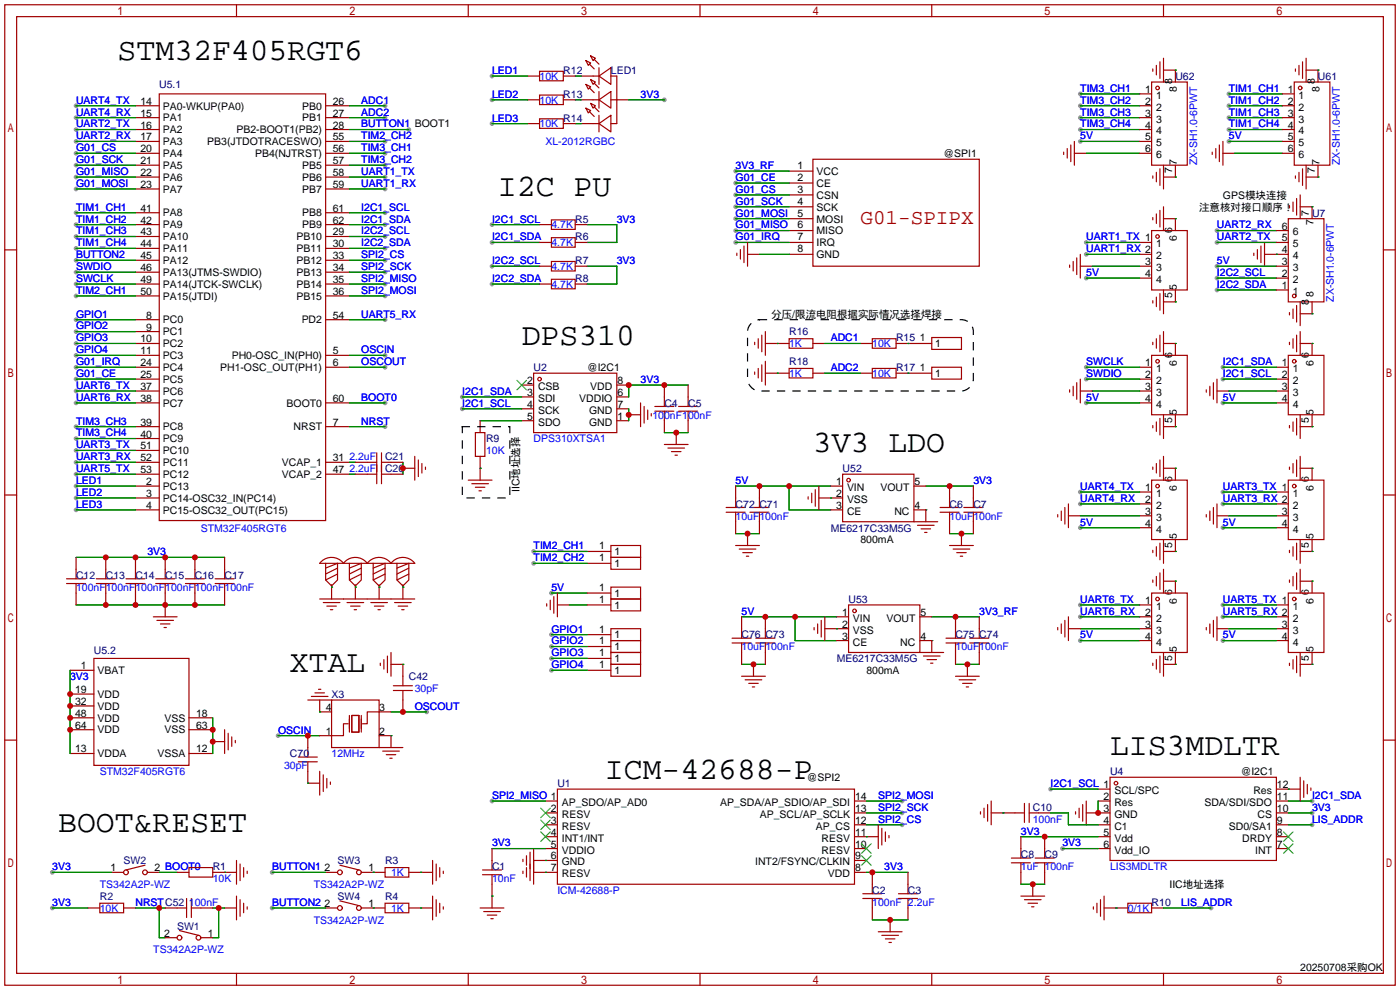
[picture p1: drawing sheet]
<svg xmlns="http://www.w3.org/2000/svg" width="299mm" height="212mm" viewBox="0 0 299 212" stroke-linecap="round" stroke-linejoin="round" font-family="sans-serif">
<defs><g id="words">
<g font-size="6.7">
<text x="25.1" y="12.7">STM32F405RGT6</text>
<text x="106.4" y="42">I2C PU</text>
<text x="111.5" y="73.7">DPS310</text>
<text x="173.7" y="96.6">3V3 LDO</text>
<text x="62" y="143.6">XTAL</text>
<text x="237.2" y="161.3">LIS3MDLTR</text>
<text x="129.3" y="166.4">ICM-42688-P</text>
<text x="12.4" y="177.8">BOOT&amp;RESET</text>
</g>
<text font-size="4.5" fill="#a00000" x="183.9" y="47.8">G01-SPIPX</text>
<g font-size="2.2" fill="#00f">
<text x="105.2" y="15.8">LED1</text>
<text x="115.3" y="17.1">10K</text>
<text x="16.3" y="22.2">UART4_TX</text>
<text x="77.2" y="22.2">ADC1</text>
<text x="105.2" y="20.9">LED2</text>
<text x="115.3" y="22.2">10K</text>
<text x="136.9" y="20.9">3V3</text>
<text x="230.9" y="22.2">TIM3_CH2</text>
<text x="230.9" y="19.6">TIM3_CH1</text>
<text x="262.6" y="19.6">TIM1_CH1</text>
<text x="262.6" y="22.2">TIM1_CH2</text>
<text x="16.3" y="24.7">UART4_RX</text>
<text x="16.3" y="27.2">UART2_TX</text>
<text x="16.3" y="29.8">UART2_RX</text>
<text x="77.2" y="24.7">ADC2</text>
<text x="77.2" y="27.2">BUTTON1 BOOT1</text>
<text x="77.2" y="29.8">TIM2_CH2</text>
<text x="105.2" y="26">LED3</text>
<text x="115.3" y="27.2">10K</text>
<text x="230.9" y="27.2">TIM3_CH4</text>
<text x="230.9" y="24.7">TIM3_CH3</text>
<text x="230.9" y="29.8">5V</text>
<text x="262.6" y="24.7">TIM1_CH3</text>
<text x="262.6" y="27.2">TIM1_CH4</text>
<text x="262.6" y="29.8">5V</text>
<text x="16.3" y="34.9">G01_SCK</text>
<text x="16.3" y="32.3">G01_CS</text>
<text x="77.2" y="32.3">TIM3_CH1</text>
<text x="77.2" y="34.9">TIM3_CH2</text>
<text x="116.6" y="31">XL-2012RGBC</text>
<text x="255.8" y="35.3" transform="rotate(-90 255.8 35.3)">ZX-SH1.0-6PWT</text>
<text x="286.3" y="35.3" transform="rotate(-90 286.3 35.3)">ZX-SH1.0-6PWT</text>
<text x="16.3" y="37.4">G01_MISO</text>
<text x="16.3" y="39.9">G01_MOSI</text>
<text x="77.2" y="37.4">UART1_TX</text>
<text x="77.2" y="39.9">UART1_RX</text>
<text x="157.2" y="36.1">3V3_RF</text>
<text x="157.2" y="38.7">G01_CE</text>
<text x="157.2" y="41.2">G01_CS</text>
<text x="16.3" y="45">TIM1_CH1</text>
<text x="16.3" y="47.6">TIM1_CH2</text>
<text x="77.2" y="45">I2C1_SCL</text>
<text x="77.2" y="47.6">I2C1_SDA</text>
<text x="105.2" y="47.6">I2C1_SCL</text>
<text x="131.8" y="47.6">3V3</text>
<text x="157.2" y="43.7">G01_SCK</text>
<text x="157.2" y="46.3">G01_MOSI</text>
<text x="16.3" y="50.1">TIM1_CH3</text>
<text x="16.3" y="52.6">TIM1_CH4</text>
<text x="77.2" y="50.1">I2C2_SCL</text>
<text x="77.2" y="52.6">I2C2_SDA</text>
<text x="105.2" y="51.4">I2C1_SDA</text>
<text x="117.9" y="48.8">4.7K</text>
<text x="117.9" y="52.6">4.7K</text>
<text x="157.2" y="48.8">G01_MISO</text>
<text x="157.2" y="51.4">G01_IRQ</text>
<text x="232.2" y="53.9">UART1_RX 2</text>
<text x="232.2" y="51.4">UART1_TX 1</text>
<text x="260.1" y="48.8">UART2_RX</text>
<text x="260.1" y="51.4">UART2_TX</text>
<text x="16.3" y="55.2">BUTTON2</text>
<text x="16.3" y="57.7">SWDIO</text>
<text x="77.2" y="55.2">SPI2_CS</text>
<text x="77.2" y="57.7">SPI2_SCK</text>
<text x="105.2" y="56.4">I2C2_SCL</text>
<text x="117.9" y="57.7">4.7K</text>
<text x="131.8" y="56.4">3V3</text>
<text x="232.2" y="59">5V</text>
<text x="260.1" y="56.4">5V</text>
<text x="260.1" y="59">I2C2_SCL</text>
<text x="16.3" y="60.3">SWCLK</text>
<text x="16.3" y="62.8">TIM2_CH1</text>
<text x="77.2" y="60.3">SPI2_MISO</text>
<text x="77.2" y="62.8">SPI2_MOSI</text>
<text x="105.2" y="60.3">I2C2_SDA</text>
<text x="117.9" y="61.5">4.7K</text>
<text x="260.1" y="61.5">I2C2_SDA</text>
<text x="285" y="64.5" transform="rotate(-90 285 64.5)">ZX-SH1.0-6PWT</text>
<text x="16.3" y="70.4">GPIO2</text>
<text x="16.3" y="67.9">GPIO1</text>
<text x="77.2" y="67.9">UART5_RX</text>
<text x="16.3" y="73">GPIO3</text>
<text x="16.3" y="75.5">GPIO4</text>
<text x="77.2" y="75.5">OSCIN</text>
<text x="168.7" y="74.2">1K</text>
<text x="177.5" y="73">ADC1</text>
<text x="186.4" y="74.2">10K</text>
<text x="16.3" y="78">G01_IRQ</text>
<text x="16.3" y="80.6">G01_CE</text>
<text x="16.3" y="83.1">UART6_TX</text>
<text x="77.2" y="78">OSCOUT</text>
<text x="136.9" y="81.8">3V3</text>
<text x="168.7" y="80.6">1K</text>
<text x="177.5" y="79.3">ADC2</text>
<text x="186.4" y="80.6">10K</text>
<text x="232.2" y="80.6">SWDIO</text>
<text x="232.2" y="78">SWCLK</text>
<text x="261.4" y="80.6">I2C1_SCL</text>
<text x="261.4" y="78">I2C1_SDA</text>
<text x="16.3" y="85.7">UART6_RX</text>
<text x="77.2" y="85.7">BOOT0</text>
<text x="98.8" y="84.4">I2C1_SDA</text>
<text x="98.8" y="86.9">I2C1_SCL</text>
<text x="139.4" y="89.5">100nF100nF</text>
<text x="232.2" y="85.7">5V</text>
<text x="261.4" y="85.7">5V</text>
<text x="16.3" y="90.7">TIM3_CH3</text>
<text x="16.3" y="93.3">TIM3_CH4</text>
<text x="16.3" y="95.8">UART3_TX</text>
<text x="77.2" y="90.7">NRST</text>
<text x="114" y="94.5">DPS310XTSA1</text>
<text x="16.3" y="98.4">UART3_RX</text>
<text x="16.3" y="100.9">UART5_TX</text>
<text x="74.7" y="100.9">2.2uF</text>
<text x="74.7" y="98.4">2.2uF</text>
<text x="103.9" y="97.1">10K</text>
<text x="16.3" y="103.4">LED1</text>
<text x="16.3" y="106">LED2</text>
<text x="157.2" y="103.4">5V</text>
<text x="208" y="103.4">3V3</text>
<text x="230.9" y="107.2">UART4_RX</text>
<text x="230.9" y="104.7">UART4_TX</text>
<text x="261.4" y="107.2">UART3_RX 2</text>
<text x="261.4" y="104.7">UART3_TX 1</text>
<text x="16.3" y="108.5">LED3</text>
<text x="42.9" y="113.6">STM32F405RGT6</text>
<text x="157.2" y="111.1">10uF</text>
<text x="162.3" y="111.1">100nF</text>
<text x="202.9" y="111.1">10uF</text>
<text x="208" y="111.1">100nF</text>
<text x="230.9" y="112.3">5V</text>
<text x="261.4" y="112.3">5V</text>
<text x="31.5" y="118.7">3V3</text>
<text x="114" y="117.4">TIM2_CH1</text>
<text x="114" y="119.9">TIM2_CH2</text>
<text x="16.3" y="126.3">100nF</text>
<text x="22.6" y="126.3">100nF</text>
<text x="29" y="126.3">100nF</text>
<text x="35.3" y="126.3">100nF</text>
<text x="41.7" y="126.3">100nF</text>
<text x="48" y="126.3">100nF</text>
<text x="117.9" y="126.3">5V</text>
<text x="158.5" y="131.4">5V</text>
<text x="209.3" y="131.4">3V3_RF</text>
<text x="230.9" y="128.8">UART6_TX</text>
<text x="230.9" y="131.4">UART6_RX</text>
<text x="261.4" y="131.4">UART5_RX 2</text>
<text x="261.4" y="128.8">UART5_TX 1</text>
<text x="117.9" y="135.2">GPIO1</text>
<text x="117.9" y="137.7">GPIO2</text>
<text x="230.9" y="136.5">5V</text>
<text x="261.4" y="136.5">5V</text>
<text x="117.9" y="140.3">GPIO3</text>
<text x="117.9" y="142.8">GPIO4</text>
<text x="158.5" y="139">10uF</text>
<text x="163.6" y="139">100nF</text>
<text x="204.2" y="139">10uF</text>
<text x="209.3" y="139">100nF</text>
<text x="15" y="145.3">3V3</text>
<text x="88.6" y="147.9">30pF</text>
<text x="88.6" y="151.7">OSCOUT</text>
<text x="59.4" y="156.8">OSCIN</text>
<text x="70.9" y="161.9">12MHz</text>
<text x="21.3" y="165.7">STM32F405RGT6</text>
<text x="60.7" y="164.4">30pF</text>
<text x="105.2" y="170.7">SPI2_MISO 1</text>
<text x="187.7" y="170.7">SPI2_MOSI</text>
<text x="187.7" y="173.3">SPI2_SCK</text>
<text x="224.5" y="168.2">I2C1_SCL 1</text>
<text x="280.4" y="173.3">3V3</text>
<text x="280.4" y="170.7">I2C1_SDA</text>
<text x="187.7" y="175.8">SPI2_CS</text>
<text x="218.2" y="178.4">3V3</text>
<text x="220.7" y="175.8">100nF</text>
<text x="280.4" y="175.8">LIS_ADDR</text>
<text x="11.2" y="186">3V3</text>
<text x="58.2" y="186">BUTTON1</text>
<text x="105.2" y="180.9">3V3</text>
<text x="189" y="186">3V3</text>
<text x="218.2" y="186">1uF</text>
<text x="223.3" y="186">100nF</text>
<text x="227.1" y="180.9">3V3</text>
<text x="237.2" y="186">LIS3MDLTR</text>
<text x="21.3" y="189.8">TS342A2P-WZ</text>
<text x="45.5" y="188.5">10K</text>
<text x="67.1" y="189.8">TS342A2P-WZ</text>
<text x="83.6" y="187.3">1K</text>
<text x="105.2" y="188.5">10nF</text>
<text x="119.1" y="191.1">ICM-42688-P</text>
<text x="11.2" y="193.6">3V3</text>
<text x="21.3" y="194.9">10K</text>
<text x="29" y="193.6">NRSTC52</text>
<text x="40.4" y="193.6">100nF</text>
<text x="58.2" y="193.6">BUTTON2</text>
<text x="67.1" y="197.4">TS342A2P-WZ</text>
<text x="83.6" y="194.9">1K</text>
<text x="186.4" y="193.6">100nF</text>
<text x="194.1" y="193.6">2.2uF</text>
<text x="241" y="194.9">0/1K</text>
<text x="252.5" y="193.6">LIS_ADDR</text>
<text x="32.8" y="203.8">TS342A2P-WZ</text>
</g>
<g font-size="2.2" fill="#000080">
<text x="120.4" y="15.8">R12</text>
<text x="130.6" y="15.8">LED1</text>
<text x="251.2" y="17.1">U62</text>
<text x="281.7" y="17.1">U61</text>
<text x="34" y="18.9">U5.1</text>
<text x="120.4" y="20.9">R13</text>
<text x="120.4" y="26">R14</text>
<text x="122.9" y="47.6">R5</text>
<text x="280.4" y="46.3">U7</text>
<text x="122.9" y="51.4">R6</text>
<text x="122.9" y="56.4">R7</text>
<text x="122.9" y="60.3">R8</text>
<text x="168.7" y="71.7">R16</text>
<text x="191.5" y="73">R15</text>
<text x="114" y="79.3">U2</text>
<text x="168.7" y="78">R18</text>
<text x="191.5" y="79.3">R17</text>
<text x="142" y="86.9">C4</text>
<text x="147.1" y="86.9">C5</text>
<text x="103.9" y="94.5">R9</text>
<text x="82.3" y="100.9">C20</text>
<text x="82.3" y="98.4">C21</text>
<text x="180.1" y="100.9">U52</text>
<text x="157.2" y="108.5">C72 C71</text>
<text x="177.5" y="113.6">ME6217C33M5G</text>
<text x="202.9" y="108.5">C6</text>
<text x="208" y="108.5">C7</text>
<text x="16.3" y="123.8">C12</text>
<text x="22.6" y="123.8">C13</text>
<text x="29" y="123.8">C14</text>
<text x="35.3" y="123.8">C15</text>
<text x="41.7" y="123.8">C16</text>
<text x="48" y="123.8">C17</text>
<text x="181.4" y="128.8">U53</text>
<text x="158.5" y="136.5">C76 C73</text>
<text x="204.2" y="136.5">C75 C74</text>
<text x="20.1" y="139.8">U5.2</text>
<text x="178.8" y="141.5">ME6217C33M5G</text>
<text x="70.9" y="149.2">X3</text>
<text x="87.4" y="145.3">C42</text>
<text x="62" y="161.9">C70</text>
<text x="237.2" y="165.7">U4</text>
<text x="119.1" y="168.2">U1</text>
<text x="220.7" y="173.3">C10</text>
<text x="26.4" y="184.7">SW2</text>
<text x="45.5" y="186">R1</text>
<text x="72.1" y="184.7">SW3</text>
<text x="82.3" y="184.7">R3</text>
<text x="105.2" y="186">C1</text>
<text x="218.2" y="183.4">C8</text>
<text x="223.3" y="183.4">C9</text>
<text x="186.4" y="191.1">C2</text>
<text x="194.1" y="191.1">C3</text>
<text x="21.3" y="192.3">R2</text>
<text x="72.1" y="192.3">SW4</text>
<text x="82.3" y="192.3">R4</text>
<text x="246.1" y="193.6">R10</text>
<text x="37.8" y="198.7">SW1</text>
</g>
<g font-size="2.2">
<text x="30" y="22.4">14</text>
<text x="34.8" y="23.4">PA0-WKUP(PA0)</text>
<text x="64.6" y="23.4">PB0</text>
<text x="71.1" y="22.4">26</text>
<text x="244.8" y="19.9">1</text>
<text x="244.8" y="22.4">2</text>
<text x="247.1" y="21.1">1</text>
<text x="247.1" y="23.7">2</text>
<text x="250.5" y="18" transform="rotate(-90 250.5 18)">8</text>
<text x="251.5" y="19.8" transform="rotate(-90 251.5 19.8)">8</text>
<text x="275.2" y="19.9">1</text>
<text x="275.2" y="22.4">2</text>
<text x="277.5" y="21.1">1</text>
<text x="277.5" y="23.7">2</text>
<text x="281" y="18" transform="rotate(-90 281 18)">8</text>
<text x="282" y="19.8" transform="rotate(-90 282 19.8)">8</text>
<text x="30" y="24.9">15</text>
<text x="30" y="27.5">16</text>
<text x="34.8" y="25.9">PA1</text>
<text x="34.8" y="28.5">PA2</text>
<text x="50.5" y="28.5">PB2-BOOT1(PB2)</text>
<text x="64.6" y="25.9">PB1</text>
<text x="71.1" y="24.9">27</text>
<text x="71.1" y="27.5">28</text>
<text x="244.8" y="24.9">3</text>
<text x="244.8" y="27.5">4</text>
<text x="247.1" y="26.2">3</text>
<text x="247.1" y="28.7">4</text>
<text x="275.2" y="24.9">3</text>
<text x="275.2" y="27.5">4</text>
<text x="277.5" y="26.2">3</text>
<text x="277.5" y="28.7">4</text>
<text x="30" y="30">17</text>
<text x="30" y="32.6">20</text>
<text x="30" y="35.1">21</text>
<text x="34.8" y="31">PA3</text>
<text x="34.8" y="33.6">PA4</text>
<text x="44.3" y="31">PB3(JTDOTRACESWO)</text>
<text x="54.5" y="33.6">PB4(NJTRST)</text>
<text x="71.1" y="30">55</text>
<text x="71.1" y="32.6">56</text>
<text x="71.1" y="35.1">57</text>
<text x="201.7" y="33.6">@SPI1</text>
<text x="244.8" y="30">5</text>
<text x="244.8" y="32.6">6</text>
<text x="247.1" y="31.3">5</text>
<text x="247.1" y="33.8">6</text>
<text x="251.5" y="35.3" transform="rotate(-90 251.5 35.3)">7</text>
<text x="275.2" y="30">5</text>
<text x="275.2" y="32.6">6</text>
<text x="277.5" y="31.3">5</text>
<text x="277.5" y="33.8">6</text>
<text x="282" y="35.3" transform="rotate(-90 282 35.3)">7</text>
<text x="30" y="37.6">22</text>
<text x="30" y="40.2">23</text>
<text x="34.8" y="36.1">PA5</text>
<text x="34.8" y="38.6">PA6</text>
<text x="34.8" y="41.2">PA7</text>
<text x="64.6" y="36.1">PB5</text>
<text x="64.6" y="38.6">PB6</text>
<text x="64.6" y="41.2">PB7</text>
<text x="71.1" y="37.6">58</text>
<text x="71.1" y="40.2">59</text>
<text x="170.5" y="36.1">1</text>
<text x="170.5" y="38.7">2</text>
<text x="170.5" y="41.2">3</text>
<text x="174.5" y="37.4">VCC</text>
<text x="174.5" y="39.9">CE</text>
<text x="250.5" y="37" transform="rotate(-90 250.5 37)">7</text>
<text x="281" y="37" transform="rotate(-90 281 37)">7</text>
<text x="30" y="45.3">41</text>
<text x="30" y="47.8">42</text>
<text x="34.8" y="46.3">PA8</text>
<text x="64.6" y="46.3">PB8</text>
<text x="71.1" y="45.3">61</text>
<text x="71.1" y="47.8">62</text>
<text x="170.5" y="43.7">4</text>
<text x="170.5" y="46.3">5</text>
<text x="174.5" y="42.5">CSN</text>
<text x="174.5" y="45">SCK</text>
<text x="174.5" y="47.6">MOSI</text>
<text x="256.3" y="45">注意核对接口顺序！</text>
<text x="261.4" y="42.5">GPS模块连接</text>
<text x="279.7" y="46.2" transform="rotate(-90 279.7 46.2)">7</text>
<text x="30" y="50.3">43</text>
<text x="30" y="52.9">44</text>
<text x="34.8" y="48.8">PA9</text>
<text x="34.8" y="51.3">PA10</text>
<text x="34.8" y="53.9">PA11</text>
<text x="63.4" y="51.3">PB10</text>
<text x="63.4" y="53.9">PB11</text>
<text x="64.6" y="48.8">PB9</text>
<text x="71.1" y="50.3">29</text>
<text x="71.1" y="52.9">30</text>
<text x="170.5" y="48.8">6</text>
<text x="170.5" y="51.4">7</text>
<text x="170.5" y="53.9">8</text>
<text x="174.5" y="50.1">MISO</text>
<text x="174.5" y="52.6">IRQ</text>
<text x="247.1" y="52.9">1</text>
<text x="250.5" y="49.8" transform="rotate(-90 250.5 49.8)">6</text>
<text x="251.5" y="51.5" transform="rotate(-90 251.5 51.5)">6</text>
<text x="274" y="51.6">5</text>
<text x="274" y="49.1">6</text>
<text x="276.3" y="52.9">5</text>
<text x="276.3" y="50.3">6</text>
<text x="280.7" y="48" transform="rotate(-90 280.7 48)">7</text>
<text x="30" y="55.4">45</text>
<text x="30" y="58">46</text>
<text x="34.8" y="56.4">PA12</text>
<text x="34.8" y="59">PA13(JTMS-SWDIO)</text>
<text x="63.4" y="56.4">PB12</text>
<text x="63.4" y="59">PB13</text>
<text x="71.1" y="55.4">33</text>
<text x="71.1" y="58">34</text>
<text x="174.5" y="55.2">GND</text>
<text x="244.8" y="59.2">4</text>
<text x="244.8" y="56.7">3</text>
<text x="247.1" y="58">3</text>
<text x="247.1" y="55.4">2</text>
<text x="274" y="59.2">2</text>
<text x="274" y="56.7">3</text>
<text x="274" y="54.1">4</text>
<text x="276.3" y="58">3</text>
<text x="276.3" y="55.4">4</text>
<text x="30" y="60.5">49</text>
<text x="30" y="63">50</text>
<text x="34.8" y="61.5">PA14(JTCK-SWCLK)</text>
<text x="34.8" y="64">PA15(JTDI)</text>
<text x="63.4" y="61.5">PB14</text>
<text x="63.4" y="64">PB15</text>
<text x="71.1" y="60.5">35</text>
<text x="71.1" y="63">36</text>
<text x="247.1" y="60.5">4</text>
<text x="250.5" y="63.7" transform="rotate(-90 250.5 63.7)">5</text>
<text x="251.5" y="62" transform="rotate(-90 251.5 62)">5</text>
<text x="274" y="61.8">1</text>
<text x="276.3" y="63">1</text>
<text x="276.3" y="60.5">2</text>
<text x="279.7" y="65.3" transform="rotate(-90 279.7 65.3)">8</text>
<text x="280.7" y="63.5" transform="rotate(-90 280.7 63.5)">8</text>
<text x="31.3" y="68.1">8</text>
<text x="31.3" y="70.7">9</text>
<text x="34.8" y="69.1">PC0</text>
<text x="34.8" y="71.7">PC1</text>
<text x="64.5" y="69.1">PD2</text>
<text x="71.1" y="68.1">54</text>
<text x="164.8" y="67.9">分压/限流电阻根据实际情况选择焊接</text>
<text x="30" y="73.2">10</text>
<text x="30" y="75.7">11</text>
<text x="34.8" y="74.2">PC2</text>
<text x="34.8" y="76.7">PC3</text>
<text x="49.5" y="76.7">PH0-OSC_IN(PH0)</text>
<text x="71.1" y="75.7">5</text>
<text x="196.6" y="73">1</text>
<text x="199.9" y="74.2">1</text>
<text x="250.5" y="76.4" transform="rotate(-90 250.5 76.4)">6</text>
<text x="279.7" y="76.4" transform="rotate(-90 279.7 76.4)">6</text>
<text x="30" y="78.3">24</text>
<text x="30" y="80.8">25</text>
<text x="30" y="83.4">37</text>
<text x="34.8" y="79.3">PC4</text>
<text x="34.8" y="81.8">PC5</text>
<text x="47" y="79.3">PH1-OSC_OUT(PH1)</text>
<text x="71.1" y="78.3">6</text>
<text x="112.7" y="82.1">2</text>
<text x="115" y="83.4">CSB</text>
<text x="125.5" y="79.3">@I2C1</text>
<text x="126.2" y="83.4">VDD</text>
<text x="132" y="82.1">8</text>
<text x="196.6" y="79.3">1</text>
<text x="199.9" y="80.6">1</text>
<text x="244.8" y="83.4">3</text>
<text x="244.8" y="80.8">2</text>
<text x="244.8" y="78.3">1</text>
<text x="247.1" y="82.1">2</text>
<text x="247.1" y="79.5">1</text>
<text x="251.5" y="78.2" transform="rotate(-90 251.5 78.2)">6</text>
<text x="274" y="83.4">3</text>
<text x="274" y="80.8">2</text>
<text x="274" y="78.3">1</text>
<text x="276.3" y="82.1">2</text>
<text x="276.3" y="79.5">1</text>
<text x="280.7" y="78.2" transform="rotate(-90 280.7 78.2)">6</text>
<text x="30" y="85.9">38</text>
<text x="34.8" y="84.4">PC6</text>
<text x="34.8" y="86.9">PC7</text>
<text x="61.2" y="86.9">BOOT0</text>
<text x="71.1" y="85.9">60</text>
<text x="112.7" y="84.6">3</text>
<text x="112.7" y="87.2">4</text>
<text x="112.7" y="89.7">5</text>
<text x="115" y="85.9">SDI</text>
<text x="115" y="88.4">SCK</text>
<text x="123.8" y="85.9">VDDIO</text>
<text x="125.9" y="88.4">GND</text>
<text x="132" y="89.7">1</text>
<text x="132" y="84.6">6</text>
<text x="132" y="87.2">7</text>
<text x="244.8" y="85.9">4</text>
<text x="247.1" y="87.2">4</text>
<text x="247.1" y="84.6">3</text>
<text x="251.5" y="88.6" transform="rotate(-90 251.5 88.6)">5</text>
<text x="274" y="85.9">4</text>
<text x="276.3" y="87.2">4</text>
<text x="276.3" y="84.6">3</text>
<text x="280.7" y="88.6" transform="rotate(-90 280.7 88.6)">5</text>
<text x="30" y="91">39</text>
<text x="30" y="93.5">40</text>
<text x="34.8" y="92">PC8</text>
<text x="34.8" y="94.5">PC9</text>
<text x="62.7" y="92">NRST</text>
<text x="71.1" y="91">7</text>
<text x="115" y="91">SDO</text>
<text x="125.9" y="91">GND</text>
<text x="250.5" y="90.4" transform="rotate(-90 250.5 90.4)">5</text>
<text x="279.7" y="90.4" transform="rotate(-90 279.7 90.4)">5</text>
<text x="30" y="96.1">51</text>
<text x="30" y="98.6">52</text>
<text x="30" y="101.1">53</text>
<text x="34.8" y="97.1">PC10</text>
<text x="34.8" y="99.6">PC11</text>
<text x="60.2" y="99.6">VCAP_1</text>
<text x="71.1" y="98.6">31</text>
<text x="71.1" y="101.1">47</text>
<text x="31.3" y="103.7">2</text>
<text x="31.3" y="106.2">3</text>
<text x="34.8" y="104.7">PC13</text>
<text x="34.8" y="107.2">PC14-OSC32_IN(PC14)</text>
<text x="34.8" y="102.1">PC12</text>
<text x="60.2" y="102.1">VCAP_2</text>
<text x="111.1" y="105.2" transform="rotate(-90 111.1 105.2)">IIC地址选择</text>
<text x="178.7" y="103.7">1</text>
<text x="178.7" y="106.2">2</text>
<text x="181" y="104.9">VIN</text>
<text x="181" y="107.5">VSS</text>
<text x="188.2" y="104.9">VOUT</text>
<text x="195.5" y="103.7">5</text>
<text x="244.8" y="107.5">2</text>
<text x="244.8" y="104.9">1</text>
<text x="247.1" y="106.2">1</text>
<text x="250.5" y="103.1" transform="rotate(-90 250.5 103.1)">6</text>
<text x="251.5" y="104.9" transform="rotate(-90 251.5 104.9)">6</text>
<text x="276.3" y="106.2">1</text>
<text x="279.7" y="103.1" transform="rotate(-90 279.7 103.1)">6</text>
<text x="280.7" y="104.9" transform="rotate(-90 280.7 104.9)">6</text>
<text x="31.3" y="108.8">4</text>
<text x="34.8" y="109.8">PC15-OSC32_OUT(PC15)</text>
<text x="178.7" y="108.8">3</text>
<text x="181" y="110">CE</text>
<text x="191.1" y="110">NC</text>
<text x="195.5" y="108.8">4</text>
<text x="244.8" y="112.6">4</text>
<text x="244.8" y="110">3</text>
<text x="247.1" y="113.8">4</text>
<text x="247.1" y="111.3">3</text>
<text x="247.1" y="108.8">2</text>
<text x="274" y="112.6">4</text>
<text x="274" y="110">3</text>
<text x="276.3" y="113.8">4</text>
<text x="276.3" y="111.3">3</text>
<text x="276.3" y="108.8">2</text>
<text x="128" y="117.4">1</text>
<text x="128" y="119.9">1</text>
<text x="131.3" y="118.7">1</text>
<text x="183.9" y="116.1">800mA</text>
<text x="250.5" y="117" transform="rotate(-90 250.5 117)">5</text>
<text x="251.5" y="115.3" transform="rotate(-90 251.5 115.3)">5</text>
<text x="279.7" y="117" transform="rotate(-90 279.7 117)">5</text>
<text x="280.7" y="115.3" transform="rotate(-90 280.7 115.3)">5</text>
<text x="131.3" y="121.2">1</text>
<text x="128" y="126.3">1</text>
<text x="128" y="128.8">1</text>
<text x="131.3" y="127.6">1</text>
<text x="131.3" y="130.1">1</text>
<text x="180" y="131.6">1</text>
<text x="196.7" y="131.6">5</text>
<text x="244.8" y="131.6">2</text>
<text x="244.8" y="129.1">1</text>
<text x="247.1" y="130.3">1</text>
<text x="250.5" y="127.2" transform="rotate(-90 250.5 127.2)">6</text>
<text x="251.5" y="129" transform="rotate(-90 251.5 129)">6</text>
<text x="276.3" y="130.3">1</text>
<text x="279.7" y="127.2" transform="rotate(-90 279.7 127.2)">6</text>
<text x="280.7" y="129" transform="rotate(-90 280.7 129)">6</text>
<text x="128" y="135.2">1</text>
<text x="128" y="137.7">1</text>
<text x="131.3" y="136.5">1</text>
<text x="180" y="134.2">2</text>
<text x="180" y="136.7">3</text>
<text x="182.3" y="132.9">VIN</text>
<text x="182.3" y="135.4">VSS</text>
<text x="182.3" y="138">CE</text>
<text x="189.4" y="132.9">VOUT</text>
<text x="192.4" y="138">NC</text>
<text x="196.7" y="136.7">4</text>
<text x="244.8" y="136.7">4</text>
<text x="244.8" y="134.2">3</text>
<text x="247.1" y="138">4</text>
<text x="247.1" y="135.4">3</text>
<text x="247.1" y="132.9">2</text>
<text x="274" y="136.7">4</text>
<text x="274" y="134.2">3</text>
<text x="276.3" y="138">4</text>
<text x="276.3" y="135.4">3</text>
<text x="276.3" y="132.9">2</text>
<text x="17.3" y="143">1</text>
<text x="128" y="140.3">1</text>
<text x="128" y="142.8">1</text>
<text x="131.3" y="139">1</text>
<text x="131.3" y="141.5">1</text>
<text x="250.5" y="141.2" transform="rotate(-90 250.5 141.2)">5</text>
<text x="251.5" y="139.4" transform="rotate(-90 251.5 139.4)">5</text>
<text x="279.7" y="141.2" transform="rotate(-90 279.7 141.2)">5</text>
<text x="280.7" y="139.4" transform="rotate(-90 280.7 139.4)">5</text>
<text x="16.1" y="148.1">19</text>
<text x="20.8" y="144.1">VBAT</text>
<text x="20.8" y="149.1">VDD</text>
<text x="131.3" y="144.1">1</text>
<text x="185.2" y="144.1">800mA</text>
<text x="16.1" y="150.7">32</text>
<text x="16.1" y="153.2">48</text>
<text x="16.1" y="155.7">64</text>
<text x="20.8" y="151.7">VDD</text>
<text x="20.8" y="154.2">VDD</text>
<text x="35.1" y="154.2">VSS</text>
<text x="41.9" y="153.2">18</text>
<text x="41.9" y="155.7">63</text>
<text x="69.6" y="151.9">4</text>
<text x="81" y="151.9">3</text>
<text x="16.1" y="160.8">13</text>
<text x="20.8" y="161.8">VDDA</text>
<text x="20.8" y="156.8">VDD</text>
<text x="33.6" y="161.8">VSSA</text>
<text x="35.1" y="156.8">VSS</text>
<text x="41.9" y="160.8">12</text>
<text x="69.6" y="157">1</text>
<text x="81" y="157">2</text>
<text x="172.5" y="166.9">@SPI2</text>
<text x="265.2" y="165.7">@I2C1</text>
<text x="117.8" y="173.5">2</text>
<text x="120.1" y="172.3">AP_SDO/AP_AD0</text>
<text x="153.9" y="172.3">AP_SDA/AP_SDIO/AP_SDI</text>
<text x="182.8" y="173.5">13</text>
<text x="182.8" y="171">14</text>
<text x="235.9" y="171">2</text>
<text x="235.9" y="173.5">3</text>
<text x="238.2" y="169.7">SCL/SPC</text>
<text x="238.2" y="172.3">Res</text>
<text x="257.4" y="172.3">SDA/SDI/SDO</text>
<text x="267.9" y="169.7">Res</text>
<text x="272.9" y="173.5">10</text>
<text x="272.9" y="171">11</text>
<text x="272.9" y="168.4">12</text>
<text x="117.8" y="176.1">3</text>
<text x="117.8" y="178.6">4</text>
<text x="120.1" y="174.8">RESV</text>
<text x="120.1" y="177.3">RESV</text>
<text x="120.1" y="179.9">INT1/INT</text>
<text x="162.4" y="174.8">AP_SCL/AP_SCLK</text>
<text x="174.3" y="177.3">AP_CS</text>
<text x="175.6" y="179.9">RESV</text>
<text x="182.8" y="178.6">11</text>
<text x="182.8" y="176.1">12</text>
<text x="235.9" y="176.1">4</text>
<text x="235.9" y="178.6">5</text>
<text x="238.2" y="174.8">GND</text>
<text x="238.2" y="177.3">C1</text>
<text x="238.2" y="179.9">Vdd</text>
<text x="262.6" y="177.3">SD0/SA1</text>
<text x="265.5" y="179.9">DRDY</text>
<text x="268.7" y="174.8">CS</text>
<text x="272.9" y="178.6">8</text>
<text x="272.9" y="176.1">9</text>
<text x="117.8" y="181.1">5</text>
<text x="117.8" y="183.7">6</text>
<text x="120.1" y="182.4">VDDIO</text>
<text x="120.1" y="185">GND</text>
<text x="161.4" y="185">INT2/FSYNC/CLKIN</text>
<text x="175.6" y="182.4">RESV</text>
<text x="182.8" y="183.7">9</text>
<text x="182.8" y="181.1">10</text>
<text x="235.9" y="181.1">6</text>
<text x="238.2" y="182.4">Vdd_IO</text>
<text x="268.2" y="182.4">INT</text>
<text x="272.9" y="181.1">7</text>
<text x="23.6" y="186.2">1</text>
<text x="33" y="186.2">2 BOOT0</text>
<text x="69.4" y="186.2">2</text>
<text x="78.7" y="186.2">1</text>
<text x="117.8" y="186.2">7</text>
<text x="120.1" y="187.5">RESV</text>
<text x="177" y="187.5">VDD</text>
<text x="182.8" y="186.2">8</text>
<text x="249.9" y="189.8">IIC地址选择</text>
<text x="69.4" y="193.8">2</text>
<text x="78.7" y="193.8">1</text>
<text x="35.1" y="200.2">2</text>
<text x="44.4" y="200.2">1</text>
<text x="277.9" y="207.6">20250708采购OK</text>
</g>
</g></defs>
<g fill="#999">
<circle cx="105.2" cy="171.2" r=".51"/>
<circle cx="192.8" cy="171.2" r=".51"/>
<circle cx="192.8" cy="173.7" r=".51"/>
<circle cx="192.8" cy="176.3" r=".51"/>
<circle cx="98.8" cy="84.8" r=".51"/>
<circle cx="98.8" cy="87.4" r=".51"/>
<circle cx="280.4" cy="173.7" r=".51"/>
<circle cx="227.1" cy="181.4" r=".51"/>
<circle cx="280.4" cy="176.3" r=".51"/>
<circle cx="224.5" cy="168.7" r=".51"/>
<circle cx="280.4" cy="171.2" r=".51"/>
<circle cx="258.8" cy="194.1" r=".51"/>
<circle cx="16.3" cy="22.6" r=".51"/>
<circle cx="16.3" cy="25.1" r=".51"/>
<circle cx="16.3" cy="27.7" r=".51"/>
<circle cx="16.3" cy="30.2" r=".51"/>
<circle cx="16.3" cy="35.3" r=".51"/>
<circle cx="16.3" cy="45.5" r=".51"/>
<circle cx="16.3" cy="48" r=".51"/>
<circle cx="16.3" cy="50.5" r=".51"/>
<circle cx="16.3" cy="53.1" r=".51"/>
<circle cx="16.3" cy="55.6" r=".51"/>
<circle cx="16.3" cy="58.2" r=".51"/>
<circle cx="16.3" cy="37.8" r=".51"/>
<circle cx="16.3" cy="40.4" r=".51"/>
<circle cx="16.3" cy="60.7" r=".51"/>
<circle cx="16.3" cy="63.2" r=".51"/>
<circle cx="16.3" cy="70.9" r=".51"/>
<circle cx="16.3" cy="78.5" r=".51"/>
<circle cx="16.3" cy="81" r=".51"/>
<circle cx="16.3" cy="83.6" r=".51"/>
<circle cx="16.3" cy="86.1" r=".51"/>
<circle cx="16.3" cy="91.2" r=".51"/>
<circle cx="16.3" cy="93.7" r=".51"/>
<circle cx="16.3" cy="96.3" r=".51"/>
<circle cx="16.3" cy="98.8" r=".51"/>
<circle cx="16.3" cy="101.3" r=".51"/>
<circle cx="16.3" cy="103.9" r=".51"/>
<circle cx="16.3" cy="73.4" r=".51"/>
<circle cx="16.3" cy="32.8" r=".51"/>
<circle cx="91.2" cy="152.1" r=".51"/>
<circle cx="59.4" cy="157.2" r=".51"/>
<circle cx="82.3" cy="91.2" r=".51"/>
<circle cx="82.3" cy="86.1" r=".51"/>
<circle cx="82.3" cy="75.9" r=".51"/>
<circle cx="82.3" cy="78.5" r=".51"/>
<circle cx="82.3" cy="55.6" r=".51"/>
<circle cx="82.3" cy="45.5" r=".51"/>
<circle cx="82.3" cy="48" r=".51"/>
<circle cx="82.3" cy="25.1" r=".51"/>
<circle cx="87.4" cy="27.7" r=".51"/>
<circle cx="82.3" cy="30.2" r=".51"/>
<circle cx="82.3" cy="32.8" r=".51"/>
<circle cx="82.3" cy="35.3" r=".51"/>
<circle cx="82.3" cy="37.8" r=".51"/>
<circle cx="82.3" cy="40.4" r=".51"/>
<circle cx="82.3" cy="68.3" r=".51"/>
<circle cx="11.2" cy="186.4" r=".51"/>
<circle cx="11.2" cy="194.1" r=".51"/>
<circle cx="105.2" cy="48" r=".51"/>
<circle cx="105.2" cy="51.8" r=".51"/>
<circle cx="16.3" cy="68.3" r=".51"/>
<circle cx="16.3" cy="75.9" r=".51"/>
<circle cx="16.3" cy="106.4" r=".51"/>
<circle cx="16.3" cy="109" r=".51"/>
<circle cx="82.3" cy="50.5" r=".51"/>
<circle cx="82.3" cy="53.1" r=".51"/>
<circle cx="82.3" cy="58.2" r=".51"/>
<circle cx="82.3" cy="60.7" r=".51"/>
<circle cx="82.3" cy="63.2" r=".51"/>
<circle cx="82.3" cy="22.6" r=".51"/>
<circle cx="58.2" cy="186.4" r=".51"/>
<circle cx="58.2" cy="194.1" r=".51"/>
<circle cx="105.2" cy="56.9" r=".51"/>
<circle cx="105.2" cy="60.7" r=".51"/>
<circle cx="157.2" cy="36.6" r=".51"/>
<circle cx="157.2" cy="39.1" r=".51"/>
<circle cx="157.2" cy="41.7" r=".51"/>
<circle cx="157.2" cy="44.2" r=".51"/>
<circle cx="157.2" cy="46.7" r=".51"/>
<circle cx="157.2" cy="49.3" r=".51"/>
<circle cx="157.2" cy="51.8" r=".51"/>
<circle cx="105.2" cy="16.3" r=".51"/>
<circle cx="105.2" cy="21.3" r=".51"/>
<circle cx="105.2" cy="26.4" r=".51"/>
<circle cx="142" cy="21.3" r=".51"/>
<circle cx="260.1" cy="49.3" r=".51"/>
<circle cx="260.1" cy="51.8" r=".51"/>
<circle cx="260.1" cy="56.9" r=".51"/>
<circle cx="260.1" cy="59.4" r=".51"/>
<circle cx="260.1" cy="62" r=".51"/>
<circle cx="232.2" cy="86.1" r=".51"/>
<circle cx="232.2" cy="81" r=".51"/>
<circle cx="232.2" cy="78.5" r=".51"/>
<circle cx="261.4" cy="86.1" r=".51"/>
<circle cx="230.9" cy="112.8" r=".51"/>
<circle cx="230.9" cy="107.7" r=".51"/>
<circle cx="230.9" cy="105.2" r=".51"/>
<circle cx="261.4" cy="81" r=".51"/>
<circle cx="261.4" cy="78.5" r=".51"/>
<circle cx="232.2" cy="59.4" r=".51"/>
<circle cx="232.2" cy="54.4" r=".51"/>
<circle cx="232.2" cy="51.8" r=".51"/>
<circle cx="261.4" cy="107.7" r=".51"/>
<circle cx="261.4" cy="105.2" r=".51"/>
<circle cx="262.6" cy="20.1" r=".51"/>
<circle cx="262.6" cy="22.6" r=".51"/>
<circle cx="262.6" cy="25.1" r=".51"/>
<circle cx="262.6" cy="27.7" r=".51"/>
<circle cx="262.6" cy="30.2" r=".51"/>
<circle cx="230.9" cy="27.7" r=".51"/>
<circle cx="230.9" cy="25.1" r=".51"/>
<circle cx="230.9" cy="22.6" r=".51"/>
<circle cx="230.9" cy="20.1" r=".51"/>
<circle cx="230.9" cy="30.2" r=".51"/>
<circle cx="117.9" cy="135.6" r=".51"/>
<circle cx="117.9" cy="138.2" r=".51"/>
<circle cx="117.9" cy="140.7" r=".51"/>
<circle cx="117.9" cy="143.3" r=".51"/>
<circle cx="117.9" cy="126.7" r=".51"/>
<circle cx="230.9" cy="136.9" r=".51"/>
<circle cx="230.9" cy="129.3" r=".51"/>
<circle cx="230.9" cy="131.8" r=".51"/>
<circle cx="261.4" cy="136.9" r=".51"/>
<circle cx="261.4" cy="131.8" r=".51"/>
<circle cx="261.4" cy="129.3" r=".51"/>
<circle cx="114" cy="117.9" r=".51"/>
<circle cx="114" cy="120.4" r=".51"/>
<circle cx="261.4" cy="112.8" r=".51"/>
</g>
<g fill="none" stroke="#a10000" stroke-width=".25">
<path d="M1 1h297.2v209.6h-297.2zM3.6 3.6h292.1v204.4h-292.1zM50.5 1v2.6M100.1 1v2.6M112.8 16.3h2.5M115.3 15.2h5.1v2.1h-5.1zM120.4 16.3h2.5M124.2 16.3h3.8M125.2 13l1 .5-.5 .5zM125.2 18l1 .5-.5 .6zM126 13.7l1 1M126 18.8l1 1"/>
<path d="M126.2 11.9l1.1 .5-.6 .6zM126.2 17l1.1 .5-.6 .5zM127 12.7l1 1M127 17.8l1 1M128 16.3l2.6-1.8v3.5zM128 14.5v3.5M128 19.6v3.5M130.6 16.3h1.2v10.1h-1.2M149.6 1v2.6M199.1 1v2.6M246.1 17.5h7.6v17.8h-7.6zM246.4 14.7v.5"/>
<path d="M247.1 14v2M247.9 13.2v3.6M248.7 1v2.6M248.7 12.4v5.1M248.7 15h2.5v2.5M276.6 17.5h7.6v17.8h-7.6zM276.9 14.7v.5M277.6 14v2M278.4 13.2v3.6M279.1 15h2.6v2.5M279.1 12.4v5.1M29 22.6h5"/>
<path d="M29 25.1h5M29 27.7h5M29 30.2h5M29 32.8h5M29 35.3h5M29 37.8h5M34 20.1h35.6v91.2h-35.6zM69.6 22.6h5.1M69.6 25.1h5.1M69.6 27.7h5.1M69.6 30.2h5.1M69.6 32.8h5.1"/>
<path d="M69.6 35.3h5.1M69.6 37.8h5.1M112.8 21.3h2.5M112.8 26.4h2.5M115.3 20.3h5.1v2.1h-5.1zM115.3 25.4h5.1v2h-5.1zM120.4 21.3h2.5M120.4 26.4h2.5M124.2 21.3h3.8M124.2 26.4h3.8M125.2 23.1l1 .5-.5 .5zM126 23.9l1 1"/>
<path d="M126.2 22.1l1.1 .5-.6 .5zM127 22.9l1 1M128 21.3l2.6-1.7v3.5zM128 26.4l2.6-1.8v3.6zM128 24.6v3.6M130.6 21.3h3.8M168.7 36.6h5M168.7 39.1h5M173.7 34h35.6v22.9h-35.6zM227.3 32.5v.5M228.1 31.8v2M228.9 31v3.5"/>
<path d="M229.6 32.8h2.6M229.6 30.2v5.1M243.6 22.6h2.5M243.6 25.1h2.5M243.6 27.7h2.5M243.6 30.2h2.5M243.6 32.8h2.5M243.6 20.1h2.5M246.4 37.6v.5M247.1 36.8v2.1M247.9 36.1v3.5M248.7 35.3v5.1"/>
<path d="M251.2 35.3v2.5h-2.5M259.1 32.5v.5M259.8 31.8v2M260.6 31v3.5M261.4 32.8h2.5M261.4 30.2v5.1M274.1 22.6h2.5M274.1 25.1h2.5M274.1 27.7h2.5M274.1 30.2h2.5M274.1 32.8h2.5M274.1 20.1h2.5"/>
<path d="M276.9 37.6v.5M277.6 36.8v2.1M278.4 36.1v3.5M279.1 35.3v5.1M281.7 35.3v2.5h-2.6M1 53.4h2.6M29 40.4h5M29 50.5h5M29 53.1h5M29 55.6h5M29 58.2h5M29 45.5h5"/>
<path d="M29 48h5M69.6 40.4h5.1M69.6 50.5h5.1M69.6 53.1h5.1M69.6 55.6h5.1M69.6 58.2h5.1M69.6 45.5h5.1M69.6 48h5.1M115.3 48h2.6M115.3 51.8h2.6M115.3 56.9h2.6M117.9 47h5v2h-5z"/>
<path d="M117.9 50.8h5v2h-5zM117.9 55.9h5v2h-5zM117.9 59.7h5v2h-5zM122.9 48h2.6M122.9 51.8h2.6M122.9 56.9h2.6M157.5 54.1v.5M158.2 53.3v2.1M159 52.6v3.5M159.8 54.4h2.5M159.8 51.8v5.1M168.7 51.8h5"/>
<path d="M168.7 41.7h5M168.7 44.2h5M168.7 46.7h5M168.7 49.3h5M168.7 54.4h5M228.6 56.6v.6M229.4 55.9v2M230.1 55.1v3.6M230.9 56.9h2.5M230.9 54.4v5M243.6 51.8h2.5M243.6 56.9h2.5"/>
<path d="M243.6 54.4h2.5M243.6 59.4h2.5M246.1 49.3h7.6v12.7h-7.6zM246.4 46.5v.5M247.1 45.7v2.1M247.9 45v3.5M248.7 44.2v5.1M248.7 46.7h2.5v2.6M268 54.1v.5M268.7 53.3v2.1M269.5 52.6v3.5M270.3 54.4h5"/>
<path d="M270.3 51.8v5.1M272.8 51.8h2.5M272.8 56.9h2.5M272.8 49.3h2.5M272.8 59.4h2.5M275.3 46.7h7.7v17.8h-7.7zM275.6 43.9v.5M276.4 43.2v2M277.1 42.4v3.6M277.9 41.7v5M277.9 44.2h2.5v2.5M295.7 53.4h2.5"/>
<path d="M29 60.7h5M29 63.2h5M29 68.3h5M29 70.9h5M29 73.4h5M29 75.9h5M29 78.5h5M69.6 60.7h5.1M69.6 63.2h5.1M69.6 68.3h5.1M69.6 75.9h5.1M69.6 78.5h5.1"/>
<path d="M114 79.8h17.8v12.7h-17.8zM115.3 60.7h2.6M122.9 60.7h2.6M161.3 73.2v.5M161.3 79.5v.5M162.1 72.4v2M162.1 78.7v2.1M162.8 71.6v3.6M162.8 78v3.5M163.6 73.4h5.1M163.6 70.9v5M163.6 77.2v5.1"/>
<path d="M163.6 79.8h5.1M168.7 72.4h5v2h-5zM168.7 78.7h5v2.1h-5zM173.7 73.4h2.6M173.7 79.8h2.6M183.9 73.4h2.5M183.9 79.8h2.5M186.4 72.4h5.1v2h-5.1zM186.4 78.7h5.1v2.1h-5.1zM191.5 73.4h7.6M191.5 79.8h7.6M199.1 72.1h6.4v2.6h-6.4z"/>
<path d="M199.1 78.5h6.4v2.5h-6.4zM243.6 78.5h2.5M246.1 75.9h7.6v12.7h-7.6zM246.4 64.3v.5M246.4 73.2v.5M247.1 63.5v2M247.1 72.4v2M247.9 62.7v3.6M247.9 71.6v3.6M248.7 62v5.1M248.7 70.9v5M248.7 73.4h2.5v2.5"/>
<path d="M251.2 62v2.5h-2.5M272.8 78.5h2.5M272.8 62h2.5M275.3 75.9h7.7v12.7h-7.7zM275.6 66.8v.5M275.6 73.2v.5M276.4 66v2.1M276.4 72.4v2M277.1 65.3v3.5M277.1 71.6v3.6M277.9 64.5v5.1M277.9 70.9v5"/>
<path d="M277.9 73.4h2.5v2.5M280.4 64.5v2.6h-2.5M29 81h5M29 83.6h5M29 86.1h5M29 91.2h5M29 93.7h5M29 96.3h5M29 98.8h5M69.6 86.1h5.1M69.6 91.2h5.1M69.6 98.8h5.1"/>
<path d="M75.9 98.8h4.6M80.5 96.8v6.6M81.5 98.8h4.6M81.5 96.8v6.6M88.6 97.5v5.1M89.4 98.3v3.6M90.2 99.1v2M90.9 99.8v.5M101.6 92.5h2v5h-2zM102.6 89.9v2.6M102.6 97.5v5.1M111.5 89.9h2.5"/>
<path d="M111.5 82.3h2.5M111.5 84.8h2.5M111.5 87.4h2.5M131.8 89.9h2.6M131.8 82.3h2.6M131.8 84.8h2.6M131.8 87.4h2.6M134.4 88.6h2.5M136.9 86.1v5.1M137.7 86.9v3.5M138.4 87.6v2.1M139.2 88.4v.5"/>
<path d="M140 87.9h4M140 86.9h4M142 82.3v4.6M142 87.9v4.6M142 95h5.1M142.7 95.8h3.6M143.5 96.5h2M144.3 97.3h.5M144.5 92.5v2.5M145 87.9h4.1M145 86.9h4.1M147.1 82.3v4.6"/>
<path d="M147.1 87.9v4.6M228.6 83.3v.5M229.4 82.5v2.1M230.1 81.8v3.5M230.9 83.6h2.5M230.9 81v5.1M243.6 81h2.5M243.6 83.6h2.5M243.6 86.1h2.5M246.4 90.9v.5M246.4 99.8v.5M247.1 90.2v2"/>
<path d="M247.1 99.1v2M247.9 89.4v3.6M247.9 98.3v3.6M248.7 88.6v5.1M248.7 97.5v5.1M251.2 88.6v2.6h-2.5M257.8 83.3v.5M258.6 82.5v2.1M259.3 81.8v3.5M260.1 83.6h2.5M260.1 81v5.1M272.8 81h2.5"/>
<path d="M272.8 83.6h2.5M272.8 86.1h2.5M275.6 90.9v.5M275.6 99.8v.5M276.4 90.2v2M276.4 99.1v2M277.1 89.4v3.6M277.1 98.3v3.6M277.9 88.6v5.1M277.9 97.5v5.1M280.4 88.6v2.6h-2.5M1 105.8h2.6"/>
<path d="M16.3 119.1v4.6M22.6 119.1v4.6M29 103.9h5M29 106.4h5M29 109h5M29 101.3h5M29 119.1v4.6M35.3 119.1v4.6M41.7 119.1v4.6M48 119.1v4.6M68.8 119.9a3.2 3.2 0 0 1 4.6 .5 3.2 3.2 0 0 1 5.1 0 3.2 3.2 0 0 1 5.1 0 3.2 3.2 0 0 1 5 0h-20.3zM69.6 101.3h5.1"/>
<path d="M75.9 101.3h4.6M81.5 101.3h4.6M86.1 100.1h2.5M100.1 102.6h5.1M100.8 103.4h3.6M101.6 104.1h2M102.4 104.9h.5M125.5 117.9h5.1M130.6 116.6h6.3v2.5h-6.3zM130.6 119.1h6.3v2.6h-6.3zM155.2 109.5h4.1M155.2 108.5h4.1"/>
<path d="M157.2 116.6h5.1M157.2 103.9v4.6M157.2 109.5v4.5M158 117.3h3.5M158.7 118.1h2.1M159.5 118.9h.5M159.8 114v2.6M160.3 109.5h4M160.3 108.5h4M162.3 103.9v4.6M162.3 109.5v4.5M172.7 106.2v.5"/>
<path d="M173.5 105.4v2M174.2 104.6v3.6M175 106.4h5.1M175 103.9v5.1M177.5 103.9h2.6M177.5 109h2.6M180.1 101.3h15.2v10.2h-15.2zM195.3 103.9h2.6M195.3 109h2.6v2.5M195.3 111.5h5.1M196.1 112.3h3.5M196.8 113h2.1"/>
<path d="M197.6 113.8h.5M200.9 109.5h4.1M200.9 108.5h4.1M202.9 116.6h5.1M202.9 103.9v4.6M202.9 109.5v4.5M203.7 117.3h3.6M204.5 118.1h2M205.2 118.9h.5M205.5 114v2.6M206 109.5h4.1M206 108.5h4.1"/>
<path d="M208 103.9v4.6M208 109.5v4.5M226.1 110v.5M226.8 109.2v2.1M227.6 108.5v3.5M228.3 110.2h2.6M228.3 107.7v5.1M243.6 110.2h2.5M243.6 112.8h2.5M243.6 107.7h2.5M243.6 105.2h2.5M246.1 102.6h7.6v12.7h-7.6z"/>
<path d="M246.4 117.6v.5M247.1 116.8v2.1M247.9 116.1v3.5M248.7 115.3v5.1M248.7 100.1h2.5v2.5M251.2 115.3v2.6h-2.5M257.8 110v.5M258.6 109.2v2.1M259.3 108.5v3.5M260.1 107.7v5.1M260.1 110.2h2.5M272.8 110.2h2.5"/>
<path d="M272.8 112.8h2.5M272.8 107.7h2.5M272.8 105.2h2.5M275.3 102.6h7.7v12.7h-7.7zM275.6 117.6v.5M276.4 116.8v2.1M277.1 116.1v3.5M277.9 115.3v5.1M277.9 100.1h2.5v2.5M280.4 115.3v2.6h-2.5M295.7 105.8h2.5M14.2 124.7h4.1"/>
<path d="M14.2 123.7h4.1M16.3 124.7v4.6M20.6 124.7h4M20.6 123.7h4M22.6 124.7v4.6M26.9 124.7h4.1M26.9 123.7h4.1M29 124.7v4.6M32.8 131.8h5M33.3 124.7h4M33.3 123.7h4M33.5 132.6h3.6"/>
<path d="M34.3 133.4h2M35.1 134.1h.5M35.3 124.7v7.1M39.6 124.7h4.1M39.6 123.7h4.1M41.7 124.7v4.6M46 124.7h4M46 123.7h4M48 124.7v4.6M68.3 128h20.3M69.1 128.8h3.5M69.6 120.4v3.6l1.3 1.2 1.2-1.2v-3.6l-2.5 1"/>
<path d="M69.8 129.5h2.1M70.6 130.3h.5M70.9 125v3M72.1 121.4l-2.5 1.3M72.1 122.7l-2.5 1.3M74.2 128.8h3.5M74.7 120.4v3.6l1.2 1.2 1.3-1.2v-3.6l-2.5 1M74.9 129.5h2.1M75.7 130.3h.5M75.9 125v3M77.2 121.4l-2.5 1.3M77.2 122.7l-2.5 1.3"/>
<path d="M79.2 128.8h3.6M79.8 120.4v3.6l1.2 1.2 1.3-1.2v-3.6l-2.5 1M80 129.5h2M80.8 130.3h.5M81 125v3M82.3 121.4l-2.5 1.3M82.3 122.7l-2.5 1.3M83.6 139.4v5.1M84.3 128.8h3.6M84.8 120.4v3.6l1.3 1.2 1.3-1.2v-3.6l-2.6 1M85.1 129.5h2M85.9 130.3h.5"/>
<path d="M86.1 125v3M87.4 121.4l-2.6 1.3M87.4 122.7l-2.6 1.3M116.8 129v.5M117.6 128.3v2M118.4 127.5v3.6M119.1 129.3h2.6M119.1 126.7v5.1M125.5 120.4h5.1M125.5 135.6h5.1M125.5 138.2h5.1M125.5 129.3h5.1"/>
<path d="M125.5 126.7h5.1M130.6 134.4h6.3v2.5h-6.3zM130.6 136.9h6.3v2.5h-6.3zM130.6 139.4h6.3v2.6h-6.3zM130.6 125.5h6.3v2.5h-6.3zM130.6 128h6.3v2.6h-6.3zM156.5 137.4h4M156.5 136.4h4M158.5 131.8v4.6M158.5 137.4v4.6M161.5 137.4h4.1M161.5 136.4h4.1"/>
<path d="M163.6 131.8v4.6M163.6 137.4v4.6M174 134.1v.5M174.8 133.4v2M175.5 132.6v3.5M176.3 134.4h5.1M176.3 131.8v5.1M178.8 131.8h2.6M178.8 136.9h2.6M181.4 129.3h15.2v10.1h-15.2zM196.6 136.9h2.5v2.5M196.6 131.8h2.5"/>
<path d="M196.6 139.4h5.1M202.2 137.4h4M202.2 136.4h4M204.2 131.8v4.6M204.2 137.4v4.6M207.3 137.4h4M207.3 136.4h4M209.3 131.8v4.6M209.3 137.4v4.6M226.1 134.1v.5M226.8 133.4v2M227.6 132.6v3.5"/>
<path d="M228.3 131.8v5.1M228.3 134.4h2.6M243.6 131.8h2.5M243.6 134.4h2.5M243.6 136.9h2.5M243.6 129.3h2.5M246.1 126.7h7.6v12.7h-7.6zM246.4 124v.5M247.1 123.2v2M247.9 122.4v3.6M248.7 121.7v5M248.7 139.4v5.1"/>
<path d="M248.7 124.2h2.5v2.5M251.2 139.4v2.6h-2.5M257.8 134.1v.5M258.6 133.4v2M259.3 132.6v3.5M260.1 131.8v5.1M260.1 134.4h2.5M272.8 131.8h2.5M272.8 134.4h2.5M272.8 136.9h2.5M272.8 129.3h2.5M275.3 126.7h7.7v12.7h-7.7z"/>
<path d="M275.6 124v.5M276.4 123.2v2M277.1 122.4v3.6M277.9 121.7v5M277.9 139.4v5.1M277.9 124.2h2.5v2.5M280.4 139.4v2.6h-2.5M1 158.2h2.6M15 143.3h5.1M15 153.4h5.1M15 148.3h5.1M15 150.9h5.1"/>
<path d="M15 156h5.1M20.1 140.7h20.3v22.9h-20.3zM40.4 153.4h5.1M40.4 156h5.1M45.5 158.5h2.5M48 156v5M48.8 156.7v3.6M49.5 157.5v2M50.3 158.2v.6M65.8 157.2v4.6M65.8 149.6h5.1M66.5 148.8h3.6"/>
<path d="M67.3 148.1h2M68.1 147.3h.5M68.3 149.6v2.5h2.6M70.9 149.6h10.1v10.2h-10.1zM74.4 154.7h-1v2.5h-5.1M74.7 152.9v3.6M75.2 152.9h1.5v3.6h-1.5zM77.2 152.9v3.6M81 157.2h2.6v2.6M81 159.8h5.1M81.3 141.7v.5M82 141v2"/>
<path d="M82.8 140.2v3.6M83.6 152.1h-5.1v2.6h-1M83.6 142h2.5v4.6M84.1 147.6h4M84.1 146.6h4M86.1 147.6v4.5M125.5 143.3h5.1M125.5 140.7h5.1M130.6 142h6.3v2.5h-6.3zM158.5 144.5h5.1M159.3 145.3h3.5M160 146.1h2.1"/>
<path d="M160.8 146.8h.5M161 142v2.5M197.4 140.2h3.5M198.1 141h2.1M198.9 141.7h.5M204.2 144.5h5.1M205 145.3h3.5M205.7 146.1h2.1M206.5 146.8h.5M206.8 142v2.5M246.4 141.7v.5M247.1 141v2"/>
<path d="M247.9 140.2v3.6M275.6 141.7v.5M276.4 141v2M277.1 140.2v3.6M295.7 158.2h2.5M15 161h5.1M40.4 161h5.1M63.8 162.8h4M63.8 161.8h4M65.8 162.8v4.6h2.5M68.3 164.8v5.1M69.1 165.6v3.6"/>
<path d="M69.8 166.4v2M70.6 167.1v.5M81.8 160.5h3.5M82.5 161.3h2.1M83.3 162.1h.5M116.6 171.2h2.5M116.6 173.7h2.5M116.6 176.3h2.5M116.6 178.8h2.5M119.1 168.7h63.5v20.3h-63.5zM182.6 171.2h2.6M182.6 173.7h2.6"/>
<path d="M182.6 176.3h2.6M182.6 178.8h5.1M187.7 176.3v5.1M188.5 177v3.6M189.2 177.8v2M190 178.6v.5M209.5 173.5v.5M210.3 172.7v2.1M211.1 172v3.5M211.8 173.7h7.1M211.8 171.2v5.1M218.2 178.8v4.6"/>
<path d="M218.9 171.7v4.1M220 173.7h4.5M220 171.7v4.1M223.3 178.8v4.6M229.9 173.5v.5M230.6 172.7v2.1M231.4 172v3.5M232.2 173.7h5M232.2 171.2v5.1M234.7 171.2h2.5M234.7 176.3h2.5M234.7 178.8h2.5"/>
<path d="M234.7 168.7h2.5M237.2 166.1h35.6v17.8h-35.6zM272.8 171.2h2.5M272.8 173.7h2.5M272.8 176.3h2.5M272.8 178.8h2.5M272.8 168.7h5.1M277.9 166.1v5.1M278.6 166.9v3.5M279.4 167.6v2.1M280.2 168.4v.5M18.8 194.1h2.5"/>
<path d="M21.3 193h5.1v2.1h-5.1zM23.9 186.4h2.5M26.4 194.1h2.6M31 184.9l-4.1 1M31.5 186.4h2.5M35.3 194.1h4.6M37.8 186.4h2.6M38.4 198.9l4 1M39.9 192v4.1M40.4 185.4h5.1v2.1h-5.1zM40.9 194.1h4.6M40.9 192v4.1"/>
<path d="M45.5 186.4h5M48 194.1h2.5M50.5 183.9v5.1M50.5 191.5v5.1M51.3 184.7v3.5M51.3 192.3v3.5M52.1 185.4v2.1M52.1 193v2.1M52.8 186.2v.5M52.8 193.8v.5M69.6 186.4h2.5M69.6 194.1h2.5"/>
<path d="M72.6 184.9l4.1 1M72.6 192.5l4.1 1M77.2 186.4h5.1M77.2 194.1h5.1M82.3 185.4h5.1v2.1h-5.1zM82.3 193h5.1v2.1h-5.1zM87.4 186.4h5.1M87.4 194.1h5.1M92.5 183.9v5.1M92.5 191.5v5.1M93.2 184.7v3.5M93.2 192.3v3.5"/>
<path d="M94 185.4v2.1M94 193v2.1M94.7 186.2v.5M94.7 193.8v.5M102.6 194.1h5.1M103.1 186.9h4.1M103.1 185.9h4.1M103.4 194.8h3.5M104.1 195.6h2.1M104.9 196.3h.5M105.2 181.4v4.5M105.2 186.9v7.2"/>
<path d="M111.8 183.6v.6M111.8 186.2v.5M112.5 182.9v2M112.5 185.4v2.1M113.3 182.1v6.1M114 183.9h5.1M114 186.4h5.1M114 181.4v7.6M116.6 181.4h2.5M182.6 181.4h2.6M182.6 183.9h2.6M182.6 186.4h2.6"/>
<path d="M184.4 192h4.1M184.4 191h4.1M186.4 186.4v4.6M186.4 192v4.6M187.7 199.1h5.1M188.5 199.9h3.5M190.2 196.6v2.5M192 192h4.1M192 191h4.1M194.1 186.4v4.6M194.1 192v4.6M216.2 184.4h4"/>
<path d="M216.2 183.4h4M218.2 184.4v4.6M218.2 191.5h5.1M218.9 192.3h3.6M219.7 193h2M220.5 193.8h.5M220.7 189v2.5M221.2 184.4h4.1M221.2 183.4h4.1M223.3 184.4v4.6M233.7 193.8v.5M234.4 193v2.1"/>
<path d="M234.7 181.4h2.5M235.2 192.3v3.5M236 194.1h5M236 191.5v5.1M241 193h5.1v2.1h-5.1zM246.1 194.1h2.6M272.8 181.4h2.5M35.3 200.4h2.5M42.9 200.4h2.6M50.5 208v2.6M100.1 208v2.6M149.6 208v2.6"/>
<path d="M189.2 200.7h2.1M190 201.4h.5M199.1 208v2.6M248.7 208v2.6"/>
<circle cx="247.4" cy="18.8" r=".38"/>
<circle cx="277.9" cy="18.8" r=".38"/>
<circle cx="247.4" cy="50.5" r=".38"/>
<circle cx="247.4" cy="77.2" r=".38"/>
<circle cx="276.6" cy="77.2" r=".38"/>
<circle cx="276.6" cy="63.2" r=".38"/>
<circle cx="115.3" cy="81" r=".38"/>
<circle cx="181.4" cy="102.6" r=".38"/>
<circle cx="247.4" cy="103.9" r=".38"/>
<circle cx="276.6" cy="103.9" r=".38"/>
<circle cx="182.6" cy="130.6" r=".38"/>
<circle cx="247.4" cy="128" r=".38"/>
<circle cx="276.6" cy="128" r=".38"/>
<circle cx="238.5" cy="167.4" r=".38"/>
<circle cx="26.9" cy="186.4" r=".51"/>
<circle cx="31" cy="186.4" r=".51"/>
<circle cx="72.6" cy="186.4" r=".51"/>
<circle cx="72.6" cy="194.1" r=".51"/>
<circle cx="76.7" cy="186.4" r=".51"/>
<circle cx="76.7" cy="194.1" r=".51"/>
<circle cx="38.4" cy="200.4" r=".51"/>
<circle cx="42.4" cy="200.4" r=".51"/>
</g>
<g fill="none" stroke="#3c3" stroke-width=".25">
<path d="M110.5 81.3l2 2M112.5 81.3l-2 2M115.6 172.7l2 2.1M115.6 175.3l2 2M115.6 177.8l2 2M117.6 172.7l-2 2.1M117.6 175.3l-2 2M117.6 177.8l-2 2M274.3 177.8l2.1 2M276.4 177.8l-2.1 2M184.1 182.9l2.1 2M184.1 180.3l2.1 2.1"/>
<path d="M186.2 182.9l-2.1 2M186.2 180.3l-2.1 2.1M274.3 180.3l2.1 2.1M276.4 180.3l-2.1 2.1"/>
</g>
<g fill="none" stroke="#008700" stroke-width=".25">
<path d="M105.2 16.3h7.6M122.9 16.3h1.3M251.2 15h.1M281.7 15h.1M16.3 22.6h12.7M16.3 25.1h12.7M16.3 27.7h12.7M16.3 30.2h12.7M16.3 35.3h12.7M16.3 37.8h12.7M16.3 32.8h12.7M74.7 22.6h7.6"/>
<path d="M74.7 25.1h7.6M74.7 27.7h12.7M74.7 30.2h7.6M74.7 35.3h7.6M74.7 37.8h7.6M74.7 32.8h7.6M105.2 21.3h7.6M105.2 26.4h7.6M122.9 21.3h1.3M122.9 26.4h1.3M134.4 21.3h7.6M157.2 36.6h11.5"/>
<path d="M157.2 39.1h11.5M230.9 22.6h12.7M230.9 25.1h12.7M230.9 27.7h12.7M230.9 30.2h12.7M230.9 20.1h12.7M232.2 32.8h11.4M251.2 37.8h.1M262.6 22.6h11.5M262.6 25.1h11.5M262.6 27.7h11.5M262.6 30.2h11.5"/>
<path d="M262.6 20.1h11.5M263.9 32.8h10.2M281.7 37.8h.1M16.3 45.5h12.7M16.3 48h12.7M16.3 50.5h12.7M16.3 53.1h12.7M16.3 55.6h12.7M16.3 58.2h12.7M16.3 40.4h12.7M74.7 45.5h7.6M74.7 48h7.6"/>
<path d="M74.7 50.5h7.6M74.7 53.1h7.6M74.7 55.6h7.6M74.7 58.2h7.6M74.7 40.4h7.6M105.2 48h10.1M105.2 51.8h10.1M105.2 56.9h10.1M125.5 48h6.3v3.8h-6.3M125.5 56.9h6.3v3.8h-6.3M157.2 51.8h11.5M157.2 41.7h11.5"/>
<path d="M157.2 44.2h11.5M157.2 46.7h11.5M157.2 49.3h11.5M162.3 54.4h6.4M232.2 51.8h11.4M232.2 54.4h11.4M232.2 59.4h11.4M233.4 56.9h10.2M251.2 46.7h.1M260.1 51.8h12.7M260.1 56.9h12.7M260.1 49.3h12.7"/>
<path d="M260.1 59.4h12.7M272.8 54.4h.1M280.4 44.2h.1M16.3 60.7h12.7M16.3 63.2h12.7M16.3 70.9h12.7M16.3 78.5h12.7M16.3 73.4h12.7M16.3 75.9h12.7M16.3 68.3h12.7M74.7 60.7h7.6M74.7 63.2h7.6"/>
<path d="M74.7 78.5h7.6M74.7 75.9h7.6M74.7 68.3h7.6M105.2 60.7h10.1M166.1 73.4h.1M166.1 79.8h.1M176.3 73.4h7.6M176.3 79.8h7.6M194.1 73.4h.1M194.1 79.8h.1M232.2 78.5h11.4M251.2 73.4h.1"/>
<path d="M251.2 64.5h.1M260.1 62h12.7M261.4 78.5h11.4M280.4 67.1h.1M280.4 73.4h.1M16.3 81h12.7M16.3 83.6h12.7M16.3 86.1h12.7M16.3 91.2h12.7M16.3 93.7h12.7M16.3 96.3h12.7M16.3 98.8h12.7"/>
<path d="M74.7 86.1h7.6M74.7 91.2h7.6M74.7 98.8h1.2M86.1 98.8v2.5M98.8 84.8h12.7M98.8 87.4h12.7M102.6 89.9h8.9M134.4 87.4v2.5M142 92.5h5.1M147.1 82.3h-12.7v2.5M232.2 81h11.4M232.2 86.1h11.4"/>
<path d="M233.4 83.6h10.2M251.2 91.2h.1M261.4 81h11.4M261.4 86.1h11.4M262.6 83.6h10.2M280.4 91.2h.1M16.3 119.1h31.7M16.3 101.3h12.7M16.3 103.9h12.7M16.3 106.4h12.7M16.3 109h12.7M74.7 101.3h1.2"/>
<path d="M102.6 100.1h.1M114 117.9h11.5M157.2 103.9h20.3M157.2 114h5.1M168.7 103.9v5.1h8.8M177.5 106.4h.1M197.9 109h.1M197.9 103.9h10.1M202.9 114h5.1M230.9 112.8h12.7M230.9 110.2h12.7M230.9 107.7h12.7"/>
<path d="M230.9 105.2h12.7M251.2 100.1h.1M251.2 117.9h.1M261.4 112.8h11.4M261.4 107.7h11.4M261.4 105.2h11.4M262.6 110.2h10.2M280.4 100.1h.1M280.4 117.9h.1M16.3 129.3h31.7M70.9 125.5h.1M75.9 125.5h.1"/>
<path d="M81 125.5h.1M86.1 125.5h.1M114 120.4h11.5M117.9 135.6h7.6M117.9 138.2h7.6M117.9 126.7h7.6M121.7 129.3h3.8M158.5 131.8h20.3M169.9 131.8v5.1h8.9M178.8 134.4h.1M199.1 136.9h.1M199.1 131.8h10.2"/>
<path d="M230.9 129.3h12.7M230.9 136.9h12.7M230.9 131.8h12.7M230.9 134.4h12.7M251.2 124.2h.1M261.4 129.3h11.4M261.4 136.9h11.4M261.4 131.8h11.4M262.6 134.4h10.2M280.4 124.2h.1M15 143.3v17.7M45.5 153.4v7.6"/>
<path d="M59.4 157.2h8.9M68.3 152.1h.1M83.6 157.2h.1M83.6 152.1h7.6M86.1 142h.1M117.9 140.7h7.6M117.9 143.3h7.6M158.5 142h5.1M204.2 142h5.1M251.2 142h.1M280.4 142h.1M65.8 167.4h.1"/>
<path d="M105.2 171.2h11.4M185.2 178.8h.1M185.2 171.2h7.6M185.2 173.7h7.6M185.2 176.3h7.6M214.4 173.7h.1M218.2 178.8h16.5M224.5 173.7h3.8v2.6h6.4M224.5 168.7h10.2M234.7 171.2v2.5M275.3 168.7h.1M275.3 171.2h5.1"/>
<path d="M275.3 173.7h5.1M275.3 176.3h5.1M11.2 186.4h12.7M11.2 194.1h7.6M29 194.1h6.3M34 186.4h3.8M34 194.1v6.3h1.3M45.5 194.1h2.5M46.7 194.1v6.3h-1.2M48 186.4h.1M58.2 186.4h11.4M58.2 194.1h11.4"/>
<path d="M79.8 186.4h.1M79.8 194.1h.1M89.9 186.4h.1M89.9 194.1h.1M105.2 191.5h.1M105.2 181.4h11.4M116.6 186.4h.1M116.6 183.9h.1M185.2 186.4h8.9M186.4 196.6h7.7M218.2 189h5.1M227.1 181.4h7.6"/>
<path d="M238.5 194.1h.1M248.7 194.1h10.1"/>
</g>
<path d="M162.3 68.3h43.2a2.54 2.54 0 0 1 2.5 2.6v10.1a2.72 2.72 0 0 1-2.5 2.6h-43.2a2.72 2.72 0 0 1-2.5-2.6v-10.1a2.72 2.72 0 0 1 2.5-2.6M98.8 91.2h10.2v15.2h-10.2z" fill="none" stroke="#000" stroke-width=".25" stroke-dasharray="1.5 1.8"/>
<g fill="#c00">
<circle cx="186.4" cy="186.4" r=".63"/>
<circle cx="190.2" cy="196.6" r=".63"/>
<circle cx="134.4" cy="88.6" r=".63"/>
<circle cx="142" cy="82.3" r=".63"/>
<circle cx="134.4" cy="82.3" r=".63"/>
<circle cx="144.5" cy="92.5" r=".63"/>
<circle cx="223.3" cy="178.8" r=".63"/>
<circle cx="220.7" cy="189" r=".63"/>
<circle cx="234.7" cy="173.7" r=".63"/>
<circle cx="35.3" cy="119.1" r=".63"/>
<circle cx="41.7" cy="119.1" r=".63"/>
<circle cx="29" cy="119.1" r=".63"/>
<circle cx="22.6" cy="119.1" r=".63"/>
<circle cx="41.7" cy="129.3" r=".63"/>
<circle cx="35.3" cy="129.3" r=".63"/>
<circle cx="29" cy="129.3" r=".63"/>
<circle cx="22.6" cy="129.3" r=".63"/>
<circle cx="86.1" cy="152.1" r=".63"/>
<circle cx="65.8" cy="157.2" r=".63"/>
<circle cx="86.1" cy="100.1" r=".63"/>
<circle cx="45.5" cy="156" r=".63"/>
<circle cx="45.5" cy="158.5" r=".63"/>
<circle cx="15" cy="148.3" r=".63"/>
<circle cx="15" cy="150.9" r=".63"/>
<circle cx="15" cy="153.4" r=".63"/>
<circle cx="15" cy="156" r=".63"/>
<circle cx="34" cy="194.1" r=".63"/>
<circle cx="46.7" cy="194.1" r=".63"/>
<circle cx="159.8" cy="114" r=".63"/>
<circle cx="168.7" cy="103.9" r=".63"/>
<circle cx="162.3" cy="103.9" r=".63"/>
<circle cx="202.9" cy="103.9" r=".63"/>
<circle cx="205.5" cy="114" r=".63"/>
<circle cx="161" cy="142" r=".63"/>
<circle cx="169.9" cy="131.8" r=".63"/>
<circle cx="163.6" cy="131.8" r=".63"/>
<circle cx="204.2" cy="131.8" r=".63"/>
<circle cx="206.8" cy="142" r=".63"/>
</g>
<use href="#words"/>
</svg>
